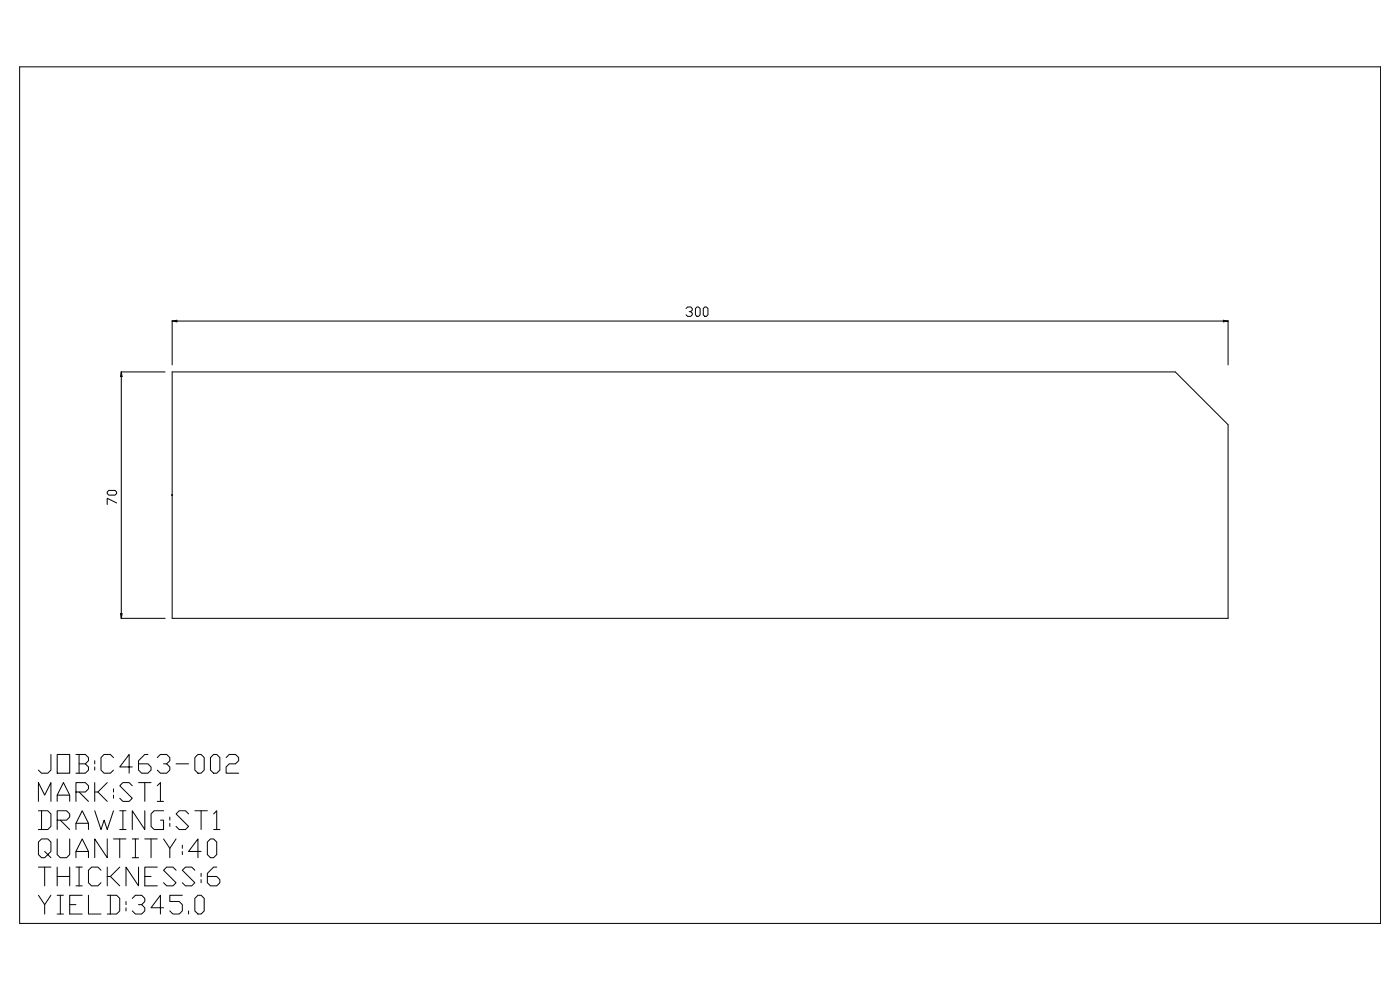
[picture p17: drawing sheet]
<svg xmlns="http://www.w3.org/2000/svg" width="420mm" height="297mm" viewBox="0 0 420 297" stroke-linecap="round" stroke-linejoin="round" font-family="sans-serif">
<!-- layer: 5 -->
<g fill="none" stroke="#000" stroke-width=".3">
<path d="M5.9 20h408.1v256.9h-408.1zM51.5 148.5h.2M51.6 148.4v.2M51.7 148.5h-.1M15.3 226.2v4.7l-1 1h-1.8l-1-1M17.1 226.2h3.8v5.7h-3.8zM17.1 238.4h3.8M22.8 237.5h2.8l.9-1v-.9l-.9-.9h-2.8v5.6M22.8 226.2h2.8l.9 1v.9l-.9 .9M23.7 229h1.9l.9 1v.9l-.9 1h-2.8M23.7 226.2v5.7M23.7 237.5l2.8 2.8"/>
<path d="M28.4 228.1v.9M28.4 230v.9M28.4 234.7v5.6M29.3 237.5l2.9 2.8M32.2 234.7l-2.9 2.8h-.9M34 227.2l-.9-1h-1.9l-.9 1v3.7l.9 1h1.9l.9-1M34 236.5v1M34 238.4v1M39.7 235.6l-1-.9h-1.8l-1 .9 3.8 3.8-1 .9h-1.8l-1-.9M39.7 230h-3.8l2.8-3.8v5.7M41.5 234.7h3.8M43.4 234.7v5.6"/>
<path d="M44.4 226.2h-1l-1.9 1.9v2.8l1 1h1.9l.9-1v-.9l-.9-1h-2.9M47.2 235.6l.9-.9v5.6M47.2 227.2l.9-1h1.9l.9 1v.9l-.9 .9h-1M50 229l.9 1v.9l-.9 1h-1.9l-.9-1M52.8 229h3.8M59.4 226.2h.9l.9 1v3.7l-.9 1h-.9l-1-1v-3.7zM64.1 226.2h.9l.9 1v3.7l-.9 1h-.9l-1-1v-3.7zM67.8 227.2l1-1h1.8l1 1v.9l-1 .9h-1.8l-1 1v1.9h3.8M11.5 243.1h2.8l1 1v3.7l-1 .9h-2.8M11.5 240.3v-5.6l1.9 3.7 1.9-3.7v5.6M12.5 243.1v5.6M13.4 255.3l.9 1-.9 .9h-.9l-1-.9v-3.8l1-.9h1.8l1 .9v2.8l-1 1 1 .9"/>
<path d="M17.1 251.6v4.7l1 .9h1.9l.9-.9v-4.7M17.1 245.9h2.9l.9-.9v-.9l-.9-1h-2.9v5.6M17.1 240.3v-1.9l1.9-3.7 1.9 3.7v1.9M18.1 245.9l2.8 2.8M22.8 257.2v-1.9l1.9-3.7 1.8 3.7v1.9M22.8 248.7v-1.8l1.9-3.8 1.8 3.8v1.8M22.8 255.3h3.7M22.8 246.9h3.7M28.4 243.1l1.9 5.6 .9-2.8 1 2.8 1.8-5.6M32.2 251.6v5.6l-3.8-5.6v5.6M34 251.6h3.8M35.9 251.6v5.6"/>
<path d="M35.9 243.1h1.9M35.9 248.7h1.9M36.9 243.1v5.6M39.7 251.6h1.8M39.7 257.2h1.8M40.6 251.6v5.6M43.4 243.1v5.6l-3.7-5.6v5.6M43.4 251.6h3.8M45.3 251.6v5.6M47.2 240.3h1.8M49 251.6l1.9 2.8v2.8M49 243.1h-2.8l-.9 1v3.7l.9 .9h2.8v-2.8h-.9"/>
<path d="M50.9 245v.9M50.9 246.9v.9M52.8 251.6l-1.9 2.8M54.7 253.4v1M54.7 255.3v1M56.6 244.1l-1-1h-1.9l-.9 1 3.8 3.7-1 .9h-1.9l-.9-.9M58.4 243.1h3.8M60.3 255.3h-3.7l2.8-3.7v5.6M60.3 243.1v5.6M62.2 252.5l.9-.9h1l.9 .9v3.8l-.9 .9h-1l-.9-.9zM64.1 244.1l.9-1v5.6M64.1 248.7h1.8"/>
<path d="M11.5 268.4l1.9 2.9v2.8M11.5 260h3.8M13.4 260v5.6M15.3 268.4l-1.9 2.9M17.1 268.4h1.9M17.1 274.1h1.9M17.1 260v5.6M17.1 262.8h3.8M18.1 268.4v5.7M20.9 271.3h1.9M20.9 260v5.6M22.8 260h1.9"/>
<path d="M22.8 265.6h1.9M23.7 260v5.6M24.7 268.4h-3.8v5.7h3.8M26.5 268.4v5.7h3.8M30.3 260.9l-1-.9h-1.8l-1 .9v3.8l1 .9h1.8l1-.9M32.2 268.4h2.8l.9 1v3.7l-.9 1h-2.8M32.2 260v5.6M33.1 268.4v5.7M33.1 262.8l2.8 2.8M35.9 260l-2.8 2.8h-.9M37.8 270.3v1M37.8 272.2v.9"/>
<path d="M39.7 269.4l.9-1h1.9l.9 1v.9l-.9 1h-1M41.5 260v5.6l-3.7-5.6v5.6M42.5 271.3l.9 .9v.9l-.9 1h-1.9l-.9-1M43.4 262.8h1.9M47.2 260h-3.8v5.6h3.8M49 272.2h-3.7l2.8-3.8v5.7M52.8 260.9l-.9-.9h-1.9l-1 .9 3.8 3.8-.9 .9h-1.9l-1-.9M54.7 268.4h-3.8v1.9h2.8l1 1v1.8l-1 1h-1.8l-1-1M56.6 273.1v1M58.4 260.9l-.9-.9h-1.9l-.9 .9 3.7 3.8-.9 .9h-1.9l-.9-.9M59.4 268.4h.9l.9 1v3.7l-.9 1h-.9l-1-1v-3.7zM60.3 261.9v.9"/>
<path d="M60.3 263.8v.9M65 260h-.9l-1.9 1.9v2.8l.9 .9h1.9l.9-.9v-.9l-.9-1h-2.8"/>
<circle cx="51.6" cy="148.5" r=".11"/>
</g>
<!-- layer: 3 -->
<path d="M51.6 111.5h300.9l15.8 15.9v58h-316.7z" fill="none" stroke="#000" stroke-width=".3"/>
<!-- layer: 6 -->
<path d="M51.6 96.2v13.2M51.6 96.3h316.7M205.7 92.5l.5-.5h.9l.5 .5v.5l-.5 .5h-.4M207.1 93.5l.5 .4v.5l-.5 .5h-.9l-.5-.5M209 92h.5l.5 .5v1.9l-.5 .5h-.5l-.4-.5v-1.9zM210.9 92.5l.5-.5h.4l.5 .5v1.9l-.5 .5h-.4l-.5-.5zM368.3 96.2v13.2M49.5 111.5h-13.1l-.1 73.9h13.2M32.2 147.5l.4-.4h1.9l.5 .4v.5l-.5 .5h-1.9l-.4-.5zM35 150.8l-2.8-1.4v1.9" fill="none" stroke="#000" stroke-width=".3"/>
<!-- layer: 2 -->
<path d="M51.6 96.3l1.4-.3v.5zM366.9 96l1.4 .3-1.4 .2zM36.4 111.5l.2 1.4h-.5zM36.1 184h.5l-.2 1.4z" fill="none" stroke="#000" stroke-width=".3"/>
</svg>
